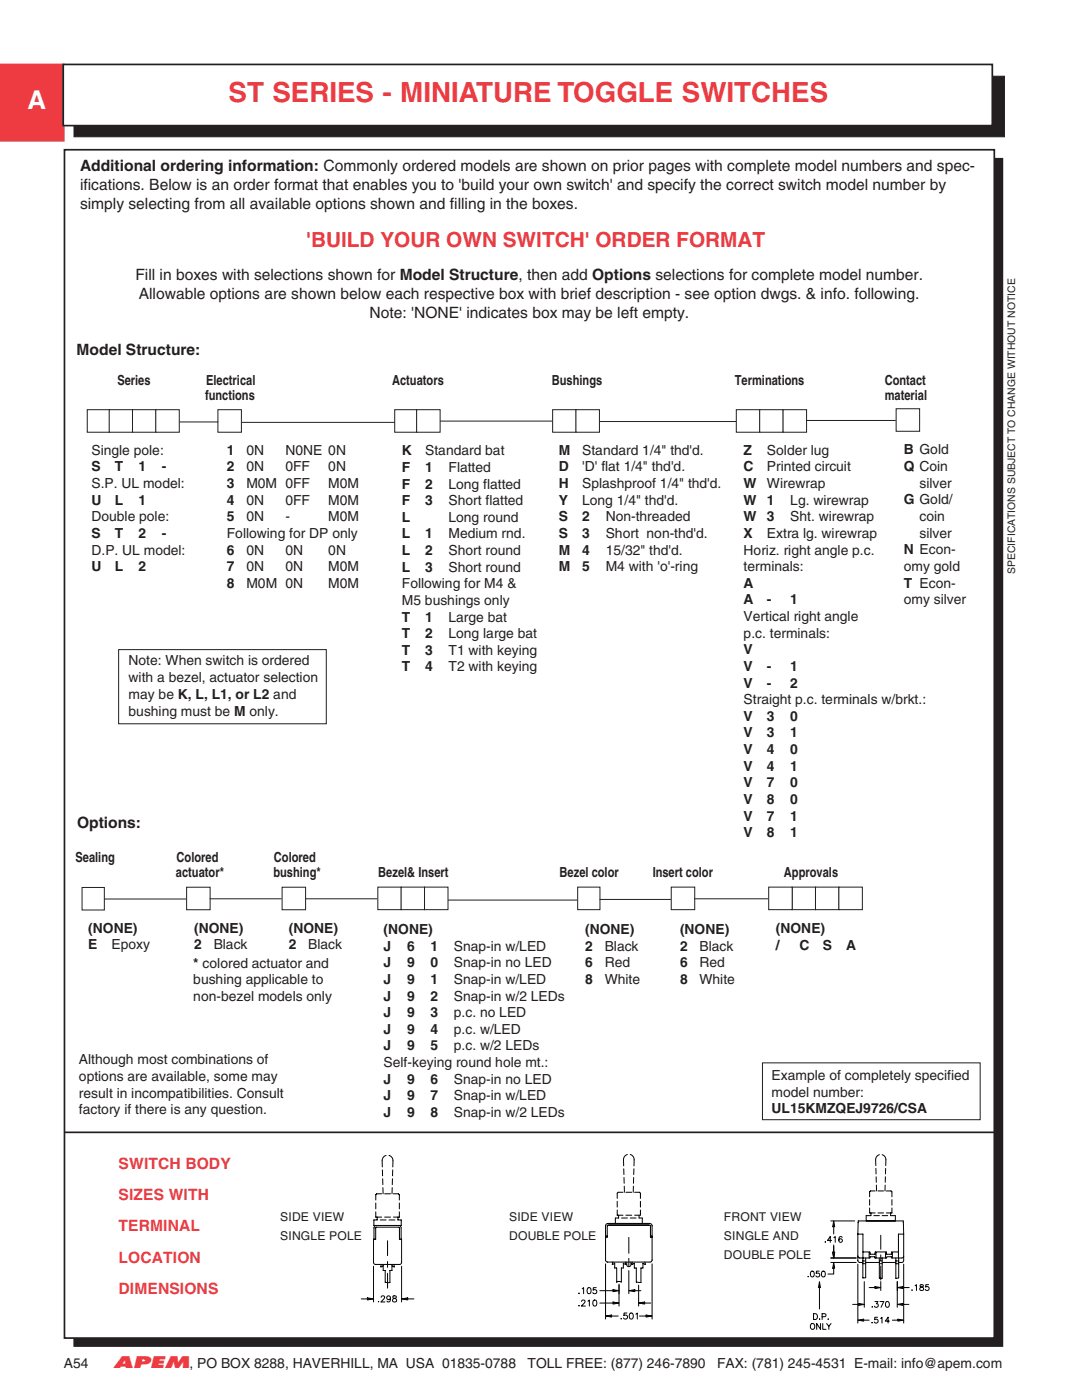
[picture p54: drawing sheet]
<svg xmlns="http://www.w3.org/2000/svg" width="216mm" height="279mm" viewBox="0 0 216 279" stroke-linecap="round" stroke-linejoin="round" font-family="sans-serif">
<defs><g id="words">
<text font-size="5.5" fill="#ee3a41" x="45.6" y="20.4">ST SERIES - MINIATURE TOGGLE SWITCHES</text>
<text font-size="5.2" fill="#fff" x="5.5" y="21.9">A</text>
<text font-size="4.1" fill="#ee3a41" x="61.1" y="49.2">'BUILD YOUR OWN SWITCH' ORDER FORMAT</text>
<text font-size="3.2" fill="#ee3a41" x="22.7" y="273">APEM</text>
<g font-size="3.1" fill="#231f20">
<text x="16" y="34.2">Additional ordering information: Commonly ordered models are shown on prior pages with complete model numbers and spec-</text>
<text x="16" y="37.9">ifications. Below is an order format that enables you to 'build your own switch' and specify the correct switch model number by</text>
<text x="16" y="41.7">simply selecting from all available options shown and filling in the boxes.</text>
<text x="27" y="56">Fill in boxes with selections shown for Model Structure, then add Options selections for complete model number.</text>
<text x="27.7" y="59.7">Allowable options are shown below each respective box with brief description - see option dwgs. &amp; info. following.</text>
<text x="73.8" y="63.4">Note: 'NONE' indicates box may be left empty.</text>
<text x="15.3" y="70.8">Model Structure:</text>
<text x="15.4" y="165.3">Options:</text>
</g>
<g font-size="3.1" fill="#ee3a41">
<text x="23.7" y="233.3">SWITCH BODY</text>
<text x="23.7" y="239.5">SIZES WITH</text>
<text x="23.7" y="245.8">TERMINAL</text>
<text x="23.7" y="252">LOCATION</text>
<text x="23.7" y="258.2">DIMENSIONS</text>
</g>
<g font-size="2.8" fill="#231f20">
<text x="23.4" y="76.8">Series</text>
<text x="41.1" y="76.8">Electrical</text>
<text x="78.2" y="76.8">Actuators</text>
<text x="110.1" y="76.8">Bushings</text>
<text x="146.6" y="76.8">Terminations</text>
<text x="176.5" y="76.8">Contact</text>
<text x="40.9" y="79.8">functions</text>
<text x="176.5" y="79.8">material</text>
<text x="18.3" y="90.8">Single pole:</text>
<text x="18.3" y="94.1">S</text>
<text x="22.9" y="94.1">T</text>
<text x="27.6" y="94.1">1</text>
<text x="32.3" y="94.1">-</text>
<text x="45.3" y="90.8">1</text>
<text x="45.3" y="94.1">2</text>
<text x="49.2" y="90.8">0N</text>
<text x="49.2" y="94.1">0N</text>
<text x="56.9" y="94.1">0FF</text>
<text x="56.9" y="90.8">N0NE 0N</text>
<text x="65.5" y="94.1">0N</text>
<text x="80.2" y="90.9">K</text>
<text x="80.2" y="94.2">F</text>
<text x="84.8" y="90.9">Standard bat</text>
<text x="84.8" y="94.2">1</text>
<text x="89.5" y="94.2">Flatted</text>
<text x="111.5" y="90.8">M</text>
<text x="111.5" y="94.1">D</text>
<text x="116.2" y="90.8">Standard 1/4&quot; thd'd.</text>
<text x="116.2" y="94.1">'D' flat 1/4&quot; thd'd.</text>
<text x="148.4" y="90.8">Z</text>
<text x="148.4" y="94.1">C</text>
<text x="153" y="90.8">Solder lug</text>
<text x="153" y="94.1">Printed circuit</text>
<text x="180.3" y="90.7">B Gold</text>
<text x="180.3" y="94">Q Coin</text>
<text x="18.3" y="97.4">S.P. UL model:</text>
<text x="18.3" y="100.7">U</text>
<text x="22.9" y="100.7">L</text>
<text x="27.6" y="100.7">1</text>
<text x="45.3" y="97.4">3</text>
<text x="45.3" y="100.7">4</text>
<text x="49.2" y="97.4">M0M 0FF</text>
<text x="49.2" y="100.7">0N</text>
<text x="56.9" y="100.7">0FF</text>
<text x="65.5" y="97.4">M0M</text>
<text x="65.5" y="100.7">M0M</text>
<text x="80.2" y="97.5">F</text>
<text x="80.2" y="100.8">F</text>
<text x="84.8" y="97.5">2</text>
<text x="84.8" y="100.8">3</text>
<text x="89.5" y="97.5">Long flatted</text>
<text x="89.5" y="100.8">Short flatted</text>
<text x="111.5" y="97.4">H</text>
<text x="111.5" y="100.7">Y</text>
<text x="116.2" y="97.4">Splashproof 1/4&quot; thd'd.</text>
<text x="116.2" y="100.7">Long 1/4&quot; thd'd.</text>
<text x="148.4" y="97.4">W</text>
<text x="148.4" y="100.7">W</text>
<text x="153" y="97.4">Wirewrap</text>
<text x="153" y="100.7">1</text>
<text x="157.7" y="100.7">Lg. wirewrap</text>
<text x="180.3" y="100.7">G Gold/</text>
<text x="183.5" y="97.3">silver</text>
<text x="18.3" y="104">Double pole:</text>
<text x="18.3" y="107.4">S</text>
<text x="22.9" y="107.4">T</text>
<text x="27.6" y="107.4">2</text>
<text x="32.3" y="107.4">-</text>
<text x="45.3" y="104.1">5</text>
<text x="45.3" y="107.4">Following for DP only</text>
<text x="49.2" y="104.1">0N</text>
<text x="56.9" y="104.1">-</text>
<text x="65.5" y="104.1">M0M</text>
<text x="80.2" y="104.1">L</text>
<text x="80.2" y="107.5">L</text>
<text x="84.8" y="107.5">1</text>
<text x="89.5" y="104.1">Long round</text>
<text x="89.5" y="107.5">Medium rnd.</text>
<text x="111.5" y="104.1">S</text>
<text x="111.5" y="107.4">S</text>
<text x="116.2" y="104.1">2</text>
<text x="116.2" y="107.4">3</text>
<text x="120.9" y="104.1">Non-threaded</text>
<text x="120.9" y="107.4">Short non-thd'd.</text>
<text x="148.4" y="104">W</text>
<text x="148.4" y="107.4">X</text>
<text x="153" y="107.4">Extra lg. wirewrap</text>
<text x="153" y="104">3</text>
<text x="157.7" y="104">Sht. wirewrap</text>
<text x="183.5" y="104">coin</text>
<text x="183.5" y="107.3">silver</text>
<text x="18.3" y="110.7">D.P. UL model:</text>
<text x="18.3" y="114">U</text>
<text x="22.9" y="114">L</text>
<text x="27.6" y="114">2</text>
<text x="45.3" y="110.7">6</text>
<text x="49.2" y="110.7">0N</text>
<text x="56.9" y="110.7">0N</text>
<text x="65.5" y="110.7">0N</text>
<text x="80.2" y="110.8">L</text>
<text x="84.8" y="110.8">2</text>
<text x="89.5" y="110.8">Short round</text>
<text x="111.5" y="110.7">M</text>
<text x="116.2" y="110.7">4</text>
<text x="120.9" y="110.7">15/32&quot; thd'd.</text>
<text x="148.4" y="110.7">Horiz. right angle p.c.</text>
<text x="148.4" y="114">terminals:</text>
<text x="180.3" y="110.6">N Econ-</text>
<text x="180.3" y="113.9">omy gold</text>
<text x="45.3" y="114">7</text>
<text x="45.3" y="117.3">8</text>
<text x="49.2" y="114">0N</text>
<text x="49.2" y="117.3">M0M 0N</text>
<text x="56.9" y="114">0N</text>
<text x="65.5" y="114">M0M</text>
<text x="65.5" y="117.3">M0M</text>
<text x="80.2" y="114.1">L</text>
<text x="80.2" y="117.4">Following for M4 &amp;</text>
<text x="84.8" y="114.1">3</text>
<text x="89.5" y="114.1">Short round</text>
<text x="111.5" y="114">M</text>
<text x="116.2" y="114">5</text>
<text x="120.9" y="114">M4 with 'o'-ring</text>
<text x="148.4" y="117.3">A</text>
<text x="180.3" y="117.3">T Econ-</text>
<text x="80.2" y="120.7">M5 bushings only</text>
<text x="80.2" y="124">T</text>
<text x="84.8" y="124">1</text>
<text x="89.5" y="124">Large bat</text>
<text x="148.4" y="120.6">A</text>
<text x="148.4" y="124">Vertical right angle</text>
<text x="153" y="120.6">-</text>
<text x="157.7" y="120.6">1</text>
<text x="180.3" y="120.6">omy silver</text>
<text x="80.2" y="127.3">T</text>
<text x="80.2" y="130.7">T</text>
<text x="84.8" y="127.3">2</text>
<text x="84.8" y="130.7">3</text>
<text x="89.5" y="127.3">Long large bat</text>
<text x="89.5" y="130.7">T1 with keying</text>
<text x="148.4" y="127.3">p.c. terminals:</text>
<text x="148.4" y="130.6">V</text>
<text x="25.7" y="132.8">Note: When switch is ordered</text>
<text x="25.7" y="136.2">with a bezel, actuator selection</text>
<text x="80.2" y="134">T</text>
<text x="84.8" y="134">4</text>
<text x="89.5" y="134">T2 with keying</text>
<text x="148.4" y="133.9">V</text>
<text x="148.4" y="137.2">V</text>
<text x="153" y="133.9">-</text>
<text x="153" y="137.2">-</text>
<text x="157.7" y="133.9">1</text>
<text x="157.7" y="137.2">2</text>
<text x="25.7" y="142.8">bushing must be M only.</text>
<text x="25.7" y="139.5">may be K, L, L1, or L2 and</text>
<text x="148.4" y="140.6">Straight p.c. terminals w/brkt.:</text>
<text x="148.4" y="143.9">V</text>
<text x="153" y="143.9">3</text>
<text x="157.7" y="143.9">0</text>
<text x="148.4" y="147.2">V</text>
<text x="153" y="147.2">3</text>
<text x="157.7" y="147.2">1</text>
<text x="148.4" y="150.5">V</text>
<text x="148.4" y="153.8">V</text>
<text x="153" y="150.5">4</text>
<text x="153" y="153.8">4</text>
<text x="157.7" y="150.5">0</text>
<text x="157.7" y="153.8">1</text>
<text x="148.4" y="157.2">V</text>
<text x="148.4" y="160.5">V</text>
<text x="153" y="157.2">7</text>
<text x="153" y="160.5">8</text>
<text x="157.7" y="157.2">0</text>
<text x="157.7" y="160.5">0</text>
<text x="148.4" y="163.8">V</text>
<text x="148.4" y="167.1">V</text>
<text x="153" y="163.8">7</text>
<text x="153" y="167.1">8</text>
<text x="157.7" y="163.8">1</text>
<text x="157.7" y="167.1">1</text>
<text x="15.1" y="172">Sealing</text>
<text x="35.2" y="172">Colored</text>
<text x="54.7" y="172">Colored</text>
<text x="35.1" y="175.1">actuator*</text>
<text x="54.6" y="175.1">bushing*</text>
<text x="75.5" y="175.1">Bezel&amp; Insert</text>
<text x="111.7" y="175.1">Bezel color</text>
<text x="130.2" y="175.1">Insert color</text>
<text x="156.4" y="175.1">Approvals</text>
<text x="17.6" y="186.1">(NONE)</text>
<text x="17.6" y="189.5">E</text>
<text x="22.3" y="189.5">Epoxy</text>
<text x="38.7" y="186.1">(NONE)</text>
<text x="38.7" y="189.5">2</text>
<text x="42.6" y="189.5">Black</text>
<text x="57.6" y="186.1">(NONE)</text>
<text x="57.6" y="189.5">2</text>
<text x="61.5" y="189.5">Black</text>
<text x="76.5" y="186.4">(NONE)</text>
<text x="76.5" y="189.7">J</text>
<text x="81.2" y="189.7">6</text>
<text x="85.9" y="189.7">1</text>
<text x="90.6" y="189.7">Snap-in w/LED</text>
<text x="116.8" y="186.4">(NONE)</text>
<text x="116.8" y="189.7">2</text>
<text x="120.7" y="189.7">Black</text>
<text x="135.7" y="186.4">(NONE)</text>
<text x="135.7" y="189.7">2</text>
<text x="139.6" y="189.7">Black</text>
<text x="154.8" y="186.2">(NONE)</text>
<text x="154.8" y="189.5">/</text>
<text x="159.5" y="189.5">C</text>
<text x="164.2" y="189.5">S</text>
<text x="168.8" y="189.5">A</text>
<text x="38.6" y="193.1">* colored actuator and</text>
<text x="38.6" y="196.5">bushing applicable to</text>
<text x="76.5" y="193">J</text>
<text x="76.5" y="196.4">J</text>
<text x="81.2" y="193">9</text>
<text x="81.2" y="196.4">9</text>
<text x="85.9" y="193">0</text>
<text x="85.9" y="196.4">1</text>
<text x="90.6" y="193">Snap-in no LED</text>
<text x="90.6" y="196.4">Snap-in w/LED</text>
<text x="116.8" y="193">6</text>
<text x="116.8" y="196.4">8</text>
<text x="120.7" y="193">Red</text>
<text x="120.7" y="196.4">White</text>
<text x="135.7" y="193">6</text>
<text x="135.7" y="196.4">8</text>
<text x="139.6" y="193">Red</text>
<text x="139.6" y="196.4">White</text>
<text x="38.6" y="199.8">non-bezel models only</text>
<text x="76.5" y="199.7">J</text>
<text x="76.5" y="203">J</text>
<text x="81.2" y="199.7">9</text>
<text x="81.2" y="203">9</text>
<text x="85.9" y="199.7">2</text>
<text x="85.9" y="203">3</text>
<text x="90.6" y="199.7">Snap-in w/2 LEDs</text>
<text x="90.6" y="203">p.c. no LED</text>
<text x="76.5" y="206.3">J</text>
<text x="76.5" y="209.6">J</text>
<text x="81.2" y="206.3">9</text>
<text x="81.2" y="209.6">9</text>
<text x="85.9" y="206.3">4</text>
<text x="85.9" y="209.6">5</text>
<text x="90.6" y="206.3">p.c. w/LED</text>
<text x="90.6" y="209.6">p.c. w/2 LEDs</text>
<text x="15.8" y="212.4">Although most combinations of</text>
<text x="15.8" y="215.7">options are available, some may</text>
<text x="76.5" y="212.9">Self-keying round hole mt.:</text>
<text x="154" y="215.5">Example of completely specified</text>
<text x="15.8" y="219">result in incompatibilities. Consult</text>
<text x="76.5" y="216.3">J</text>
<text x="76.5" y="219.6">J</text>
<text x="81.2" y="216.3">9</text>
<text x="81.2" y="219.6">9</text>
<text x="85.9" y="216.3">6</text>
<text x="85.9" y="219.6">7</text>
<text x="90.6" y="216.3">Snap-in no LED</text>
<text x="90.6" y="219.6">Snap-in w/LED</text>
<text x="154" y="218.9">model number:</text>
<text x="15.8" y="222.3">factory if there is any question.</text>
<text x="76.5" y="222.9">J</text>
<text x="81.2" y="222.9">9</text>
<text x="85.9" y="222.9">8</text>
<text x="90.6" y="222.9">Snap-in w/2 LEDs</text>
<text x="154" y="222.2">UL15KMZQEJ9726/CSA</text>
<text x="12.8" y="272.9">A54</text>
<text x="37.8" y="273">, PO BOX 8288, HAVERHILL, MA USA 01835-0788</text>
<text x="105.3" y="273">TOLL FREE: (877) 246-7890</text>
<text x="143.1" y="273">FAX: (781) 245-4531 E-mail: info@apem.com</text>
</g>
<g font-size="2.4" fill="#231f20">
<text x="55.9" y="243.6">SIDE VIEW</text>
<text x="101.6" y="243.6">SIDE VIEW</text>
<text x="144.5" y="243.6">FRONT VIEW</text>
<text x="55.9" y="247.4">SINGLE POLE</text>
<text x="101.6" y="247.4">DOUBLE POLE</text>
<text x="144.5" y="251.2">DOUBLE POLE</text>
<text x="144.5" y="247.4">SINGLE AND</text>
</g>
<text font-size="2.1" fill="#231f20" x="202.6" y="114.5" transform="rotate(-90 202.6 114.5)">SPECIFICATIONS SUBJECT TO CHANGE WITHOUT NOTICE</text>
</g></defs>
<path d="M-.1 12.9h12.8v15.2h-12.8z" fill-rule="evenodd" fill="#ee3a41" stroke="#ee3a41" stroke-width=".34"/>
<path d="M14.8 31.7h185.2v236.9h-185.2z" fill-rule="evenodd" fill="#231f20" stroke="#231f20" stroke-width=".34"/>
<path d="M12.9 29.9h185.5v237.1h-185.5z" fill-rule="evenodd" fill="#fff" stroke="#231f20" stroke-width=".34"/>
<path d="M43.5 81.8h4.7v4.5h-4.7z" fill-rule="evenodd" fill="#fff" stroke="#231f20" stroke-width=".2"/>
<path d="M35.8 84.2h7.8M87.7 84h22.6" fill="none" stroke="#231f20" stroke-width=".2"/>
<path d="M78.8 81.8h4.4v4.5h-4.4z" fill-rule="evenodd" fill="#fff" stroke="#231f20" stroke-width=".2"/>
<path d="M14.8 15.2h185.6v12.1h-185.6z" fill-rule="evenodd" fill="#231f20" stroke="#231f20" stroke-width=".2"/>
<path d="M12.6 12.9h185.4v12.2h-185.4z" fill-rule="evenodd" fill="#fff" stroke="#231f20" stroke-width=".34"/>
<g fill="#fff" stroke="#231f20" stroke-width=".2">
<path d="M146.9 81.8h4.7v4.5h-4.7z" fill-rule="evenodd"/>
<path d="M151.6 81.8h4.7v4.5h-4.7z" fill-rule="evenodd"/>
<path d="M156.3 81.8h4.6v4.5h-4.6z" fill-rule="evenodd"/>
</g>
<path d="M48.2 84.3h30.5M119.6 84.1h27.3" fill="none" stroke="#231f20" stroke-width=".2"/>
<g fill="#fff" stroke="#231f20" stroke-width=".2">
<path d="M178.8 81.6h4.7v4.5h-4.7z" fill-rule="evenodd"/>
<path d="M83.1 81.8h4.7v4.5h-4.7z" fill-rule="evenodd"/>
<path d="M110.3 81.8h4.7v4.5h-4.7z" fill-rule="evenodd"/>
<path d="M114.9 81.8h4.7v4.5h-4.7z" fill-rule="evenodd"/>
</g>
<path d="M20.6 179.4h16.5M89.3 179.6h25.9" fill="none" stroke="#231f20" stroke-width=".2"/>
<g fill="#fff" stroke="#231f20" stroke-width=".2">
<path d="M115.3 177h4.4v4.5h-4.4z" fill-rule="evenodd"/>
<path d="M158.1 177h4.7v4.5h-4.7z" fill-rule="evenodd"/>
<path d="M16.4 177.1h4.4v4.5h-4.4z" fill-rule="evenodd"/>
<path d="M162.7 177h4.7v4.5h-4.7z" fill-rule="evenodd"/>
<path d="M167.4 177h4.7v4.5h-4.7z" fill-rule="evenodd"/>
</g>
<path d="M119.6 179.5h14.3" fill="none" stroke="#231f20" stroke-width=".2"/>
<g fill="#fff" stroke="#231f20" stroke-width=".2">
<path d="M133.9 177h4.7v4.5h-4.7z" fill-rule="evenodd"/>
<path d="M17.4 81.8h4.5v4.5h-4.5z" fill-rule="evenodd"/>
<path d="M21.8 81.8h4.7v4.5h-4.7z" fill-rule="evenodd"/>
<path d="M26.4 81.8h4.7v4.5h-4.7z" fill-rule="evenodd"/>
<path d="M31.1 81.8h4.7v4.5h-4.7z" fill-rule="evenodd"/>
</g>
<path d="M160.8 83.9h17.9" fill="none" stroke="#231f20" stroke-width=".2"/>
<g fill="#fff" stroke="#231f20" stroke-width=".2">
<path d="M75.4 177h4.7v4.5h-4.7z" fill-rule="evenodd"/>
<path d="M80 177h4.7v4.5h-4.7z" fill-rule="evenodd"/>
<path d="M84.7 177h4.7v4.5h-4.7z" fill-rule="evenodd"/>
<path d="M153.4 177h4.7v4.5h-4.7z" fill-rule="evenodd"/>
</g>
<path d="M23.7 129.6h41.4v14.8h-41.4zM138.5 179.4h14.8" fill="none" stroke="#231f20" stroke-width=".2"/>
<path d="M12.8 226h186.3" fill="none" stroke="#231f20" stroke-width=".34"/>
<g fill="none" stroke="#000" stroke-width=".2">
<path d="M76.2 238.2h-1l-.2 .2v1.1M76.3 233.5v1.2M76.4 235.2v1.2M76.4 237v1.2M76.7 238.2h1.2M77 230.6l-.4 .3-.3 .3v1.7M77.6 230.6l.5 .3 .2 .3 .1 1.7M78.3 237l-.1 1.2M78.3 235.2v1.2M78.4 233.5l-.1 1.2M78.5 238.2h1l.2 .2v1.1M123.2 239.7v1.2"/>
<path d="M124.3 237.9h-1l-.1 .2v1.1M124.5 233.3v1.1M124.5 235v1.1M124.6 236.7v1.2M124.9 237.9h1.2M125.2 230.4l-.5 .3-.2 .3-.1 1.7M125.8 230.4l.4 .3 .3 .3v1.7M126.4 236.7v1.2M126.4 235v1.1M126.5 233.3v1.1M126.6 237.9h1l.2 .2v1.1M127.8 239.7v1.2"/>
<path d="M173.5 239.4v1.1M174.6 237.7h-.9l-.2 .2v1M174.8 233.2v1.1M174.8 234.8l.1 1.2M174.9 236.5v1.2M175.2 237.7h1.1M175.5 230.4l-.5 .3-.2 .4v1.5M176 230.4l.5 .3 .2 .4v1.5M176.6 236.5v1.2M176.7 234.8l-.1 1.2M176.7 233.2v1.1M176.9 237.7h.9l.2 .2v1"/>
<path d="M178 239.4v1.1M72.1 259.2h1.2M74.5 252.7v7.1M75 240.1v1.2M75 241.8v1.1h1.2M75 245h4.7v2.3h.4v4.6l-.1 .4h-5.1l-.3-.1-.1-4.9h.5zM75.1 244.6l-.5 .3v2.4M75.3 242.9v.6h-.7v1.1h5.5v-1.1h-.7M75.5 259.7v.1zM75.9 243.5h1.1M76.1 258.9l.2-.3 .3 .1 .2 .1-.2 .5-.6 .5h.8M76.1 252.3l-.1 .5 .5-.2v1h.4v2.3l.6 .1h.3v-2.4h.4v-1l.5 .2-.1-.5"/>
<path d="M76.7 242.9h1.2M77.3 247.6v3M77.3 251.8v1.1M77.3 254.1v3M77.6 243.5h1.2M77.9 259a.38 .38 0 0 1-.5 .3 .38 .38 0 0 1-.2-.6 .38 .38 0 0 1 .7 .1v.2a.58 .58 0 0 1-.5 .8l-.2-.1M78.4 258.7v.3l.6 .2 .1 .2a.41 .41 0 0 1-.4 .5 .41 .41 0 0 1-.4-.5l.8-.5-.1-.2zM79.4 242.9v.6M79.6 244.6l.4 .3v2.4M79.7 241.8v1.1h-1.2M79.7 240.1v1.2M80.1 252.7v7.1"/>
<path d="M81.4 259.2h1.2M115.5 258.1v.1zM116 259.7l.3-.2h.2l.2 .2-.1 .4-.6 .6h.8M116.2 257.2l.3-.2v1.2M117.3 259.7l.3-.2v1.2M117.3 257h.2a.62 .62 0 0 1 .5 .6 .62 .62 0 0 1-.5 .6 .77 .77 0 0 1-.2-1.2zM118.5 259.5h.1a.62 .62 0 0 1 .5 .6 .62 .62 0 0 1-.5 .6 .77 .77 0 0 1-.1-1.2zM119 257h-.6l-.1 .5a.42 .42 0 0 1 .7 0 .42 .42 0 0 1-.1 .6 .42 .42 0 0 1-.6-.1M119.7 257.6h2.6M120.8 246.9h.4v-2.3l.1-.1h8.3l.2 .1v2.3h.3M120.8 252.2v11M120.8 246.7h.4"/>
<path d="M121 244.3l.3-.1h8.3l.4 .1 .1 .3-.1 7.1-.3 .2-8.7-.1-.2-.3v-6.9zM122.3 251.9l-.1 .4 .5-.2v1h.4v2.8l.2-.2 .7 .1v-2.7h.4v-1l.5 .2-.1-.4M123.2 241.5v1h1.1M123.4 242.5v.6M123.4 243.1h-.6v1.1M123.5 256.3v4.4M124 243.1h1.2M124.9 242.5h1.2M125.1 251.9v.5a.42 .42 0 0 0 .4 .4 .42 .42 0 0 0 .4-.4v-.5M125.5 246.9v3.2M125.5 251.1v1.5M125.5 253.6v4.6"/>
<path d="M125.8 243.1h1.1M126.2 251.9l-.1 .4 .5-.2v1h.4v2.8l.9 .1v-2.9h.4v-1l.5 .2-.1-.4M126.7 257.6h1.2M127.4 256.5v4.2M127.5 242.5v.6h.7v1.1M127.8 241.5v1h-1.2M129.8 246.7h.3M130.1 252.2v11M161.2 254.8h.1zM161.9 253.7h.1a.6 .6 0 0 1 .5 .6 .6 .6 0 0 1-.5 .5h-.1l-.2-.5zM163.5 253.7h-.6v.5a.41 .41 0 0 1 .6 0 .41 .41 0 0 1-.1 .6 .41 .41 0 0 1-.6-.2M163.5 257v4.2"/>
<path d="M164.1 253.7h.1a.6 .6 0 0 1 .5 .6 .6 .6 0 0 1-.5 .5 .74 .74 0 0 1-.1-1.1zM164.6 247.9h.1zM165.8 251.1h5M165.8 252h5M165.8 243.7h4.7M165.9 247.6h-.8l.6-.8v1.1M166.2 249.9h.3l-.1 1.2zM166.4 253.1v1.2h-1.2M166.4 244.8v1.5M166.4 248.5v1.4M166.4 247l.3-.2v1.1M168 246.9v-.1a.57 .57 0 0 0-.7 .5 .57 .57 0 0 0 .4 .6 .36 .36 0 0 0 .4-.3 .36 .36 0 0 0-.3-.4 .36 .36 0 0 0-.4 .4"/>
<path d="M171.2 250.7v.2l.4 .2h2v-.3h.9l.1 .3h2.3l.1-.3h.8l.1 .3h2l.3-.1 .1-.3M171.2 246.3v5.4l.2 .2 .8 .1M171.2 252.3v11.7M171.2 246.3h1v4.8M171.2 244h.1M171.2 244v2.3M171.3 244v-.3h8.9l.1 2.6M172.2 251.1v3.9h.5v-3.9M172.2 252.2h.5M172.2 251.6h.5M172.2 249.9h1.4v.4h1l.1-.4h2.1l.1 .4h.9l.1-.4h1.4M172.5 255.8v5.1"/>
<path d="M172.7 252h2.8M173.4 257h1.2M173.5 241.1v1h1.1M173.6 250h-.2v1.1M173.8 242.1v.5h-1v1.1M174.4 242.6h1.1M174.6 259.7h.6l-.3 .5a.38 .38 0 0 1 .3 .6 .38 .38 0 0 1-.7-.1M174.6 250h.2v1.1M175.2 242.1h1.1M175.5 251.1v4h.4h.1v-4M175.5 252.2h.5M175.5 251.6h.5"/>
<path d="M175.6 259.7h.8l-.6 1.2M175.7 246.5v2.8M175.7 250.4v1.1M175.7 252.7v2.8M175.7 255.8v1.7M176 242.6h1.1M176 252h2.8M176.8 259.8l.2-.1a.6 .6 0 0 1 .5 .6 .6 .6 0 0 1-.5 .6 .74 .74 0 0 1-.2-1.1zM176.9 250h-.2v1.1M177.7 242.1v.5h1v1.1M177.9 250h.2v1.1M178 241.1v1h-1.1"/>
<path d="M178.8 251.1v4h.5v-4M178.8 252.2h.5M178.8 251.6h.5M179 255.8v5.1M180.2 257h1.2M180.3 246.3v5.4l-.2 .2-.8 .1M180.3 252.3v11.7M180.3 246.3h-1v4.8M182 257.4v.1zM182.6 256.6l.3-.2v1.1M183.6 256.4v.4a.47 .47 0 0 1 .6 .1 .47 .47 0 0 1 0 .6h-.6a.47 .47 0 0 1 0-.6 .47 .47 0 0 1 .6-.1v-.4zM185.3 256.4h-.6v.5a.41 .41 0 0 1 .6 0 .41 .41 0 0 1-.1 .6 .41 .41 0 0 1-.6-.2"/>
<path d="M115.5 260.5v.2zM119.7 260.1h2.6M122 262.6h1.4M124 263.1v.1zM125.1 262h-.6v.6a.43 .43 0 0 1 .6 0 .43 .43 0 0 1-.1 .6 .43 .43 0 0 1-.6-.2M125.7 262.1l.2-.1a.62 .62 0 0 1 .5 .6 .62 .62 0 0 1-.5 .6 .77 .77 0 0 1-.2-1.1zM126.9 262.3l.3-.3v1.2M127.6 262.6h1.3M128.6 260.1h1.2M161.9 264.2a.54 .54 0 0 1 .7 .5 .54 .54 0 0 1-.7 .5l-.2-.3zM162.3 262.2h.4a.62 .62 0 0 1 .4 .6 .62 .62 0 0 1-.4 .5h-.4zM163.5 263.3h.1z"/>
<path d="M163.7 264.1v1.2l-.7-1.2v1.2M164 262.8l.7-.1 .1-.4-.8-.1v1.1M164.2 264.1v1.2h.6M164.9 264.1l.5 .6v.6M165.2 263.3h.1zM165.8 264.1l-.4 .6M170.1 260.3h1.2M172.3 263.5h1.1M174 263.9v.1zM174 260.8v.1zM175.1 262.9h-.5l-.1 .5a.41 .41 0 0 1 .6 0 .41 .41 0 0 1-.1 .6 .41 .41 0 0 1-.5-.2M175.7 263.1l.3-.2v1.1"/>
<path d="M177.5 263.7h-.8l.5-.8v1.1M178.1 263.5h1.1M180.2 260.3h1.2"/>
</g>
<g fill="#000" stroke="#000" stroke-width=".2">
<path d="M73.3 259l1.2 .2-1.2 .2zM80.1 259.2l1.3-.2v.4zM122.3 259.9l1.2 .2-1.2 .2zM122.3 257.4l1.2 .2-1.2 .2zM125.5 257.6l1.2-.2v.4zM127.4 260.1l1.2-.2v.4zM163.5 255.8l.2 1.2h-.4zM166.4 252l.1 1.1h-.3zM166.2 249.9h.3l-.1 1.2zM166.4 243.7l.1 1.1h-.3zM174.6 256.8l1.1 .2-1.1 .2zM179 257l1.2-.2v.4z"/>
<path d="M120.8 262.6l1.2-.2v.4zM128.9 262.4l1.2 .2-1.2 .2zM171.3 260.1l1.2 .2-1.2 .2zM171.2 263.5l1.1-.2v.4zM179.2 263.3l1.1 .2-1.1 .2zM179 260.3l1.2-.2v.4z"/>
</g>
<g fill="#fff" stroke="#231f20" stroke-width=".2">
<path d="M37.2 177.1h4.7v4.5h-4.7z" fill-rule="evenodd"/>
<path d="M56.3 177.1h4.7v4.5h-4.7z" fill-rule="evenodd"/>
</g>
<path d="M41.8 179.4h14.4M60.9 179.4h14.4M152.1 212.1h43.5v11.4h-43.5z" fill="none" stroke="#231f20" stroke-width=".2"/>
<use href="#words"/>
</svg>
